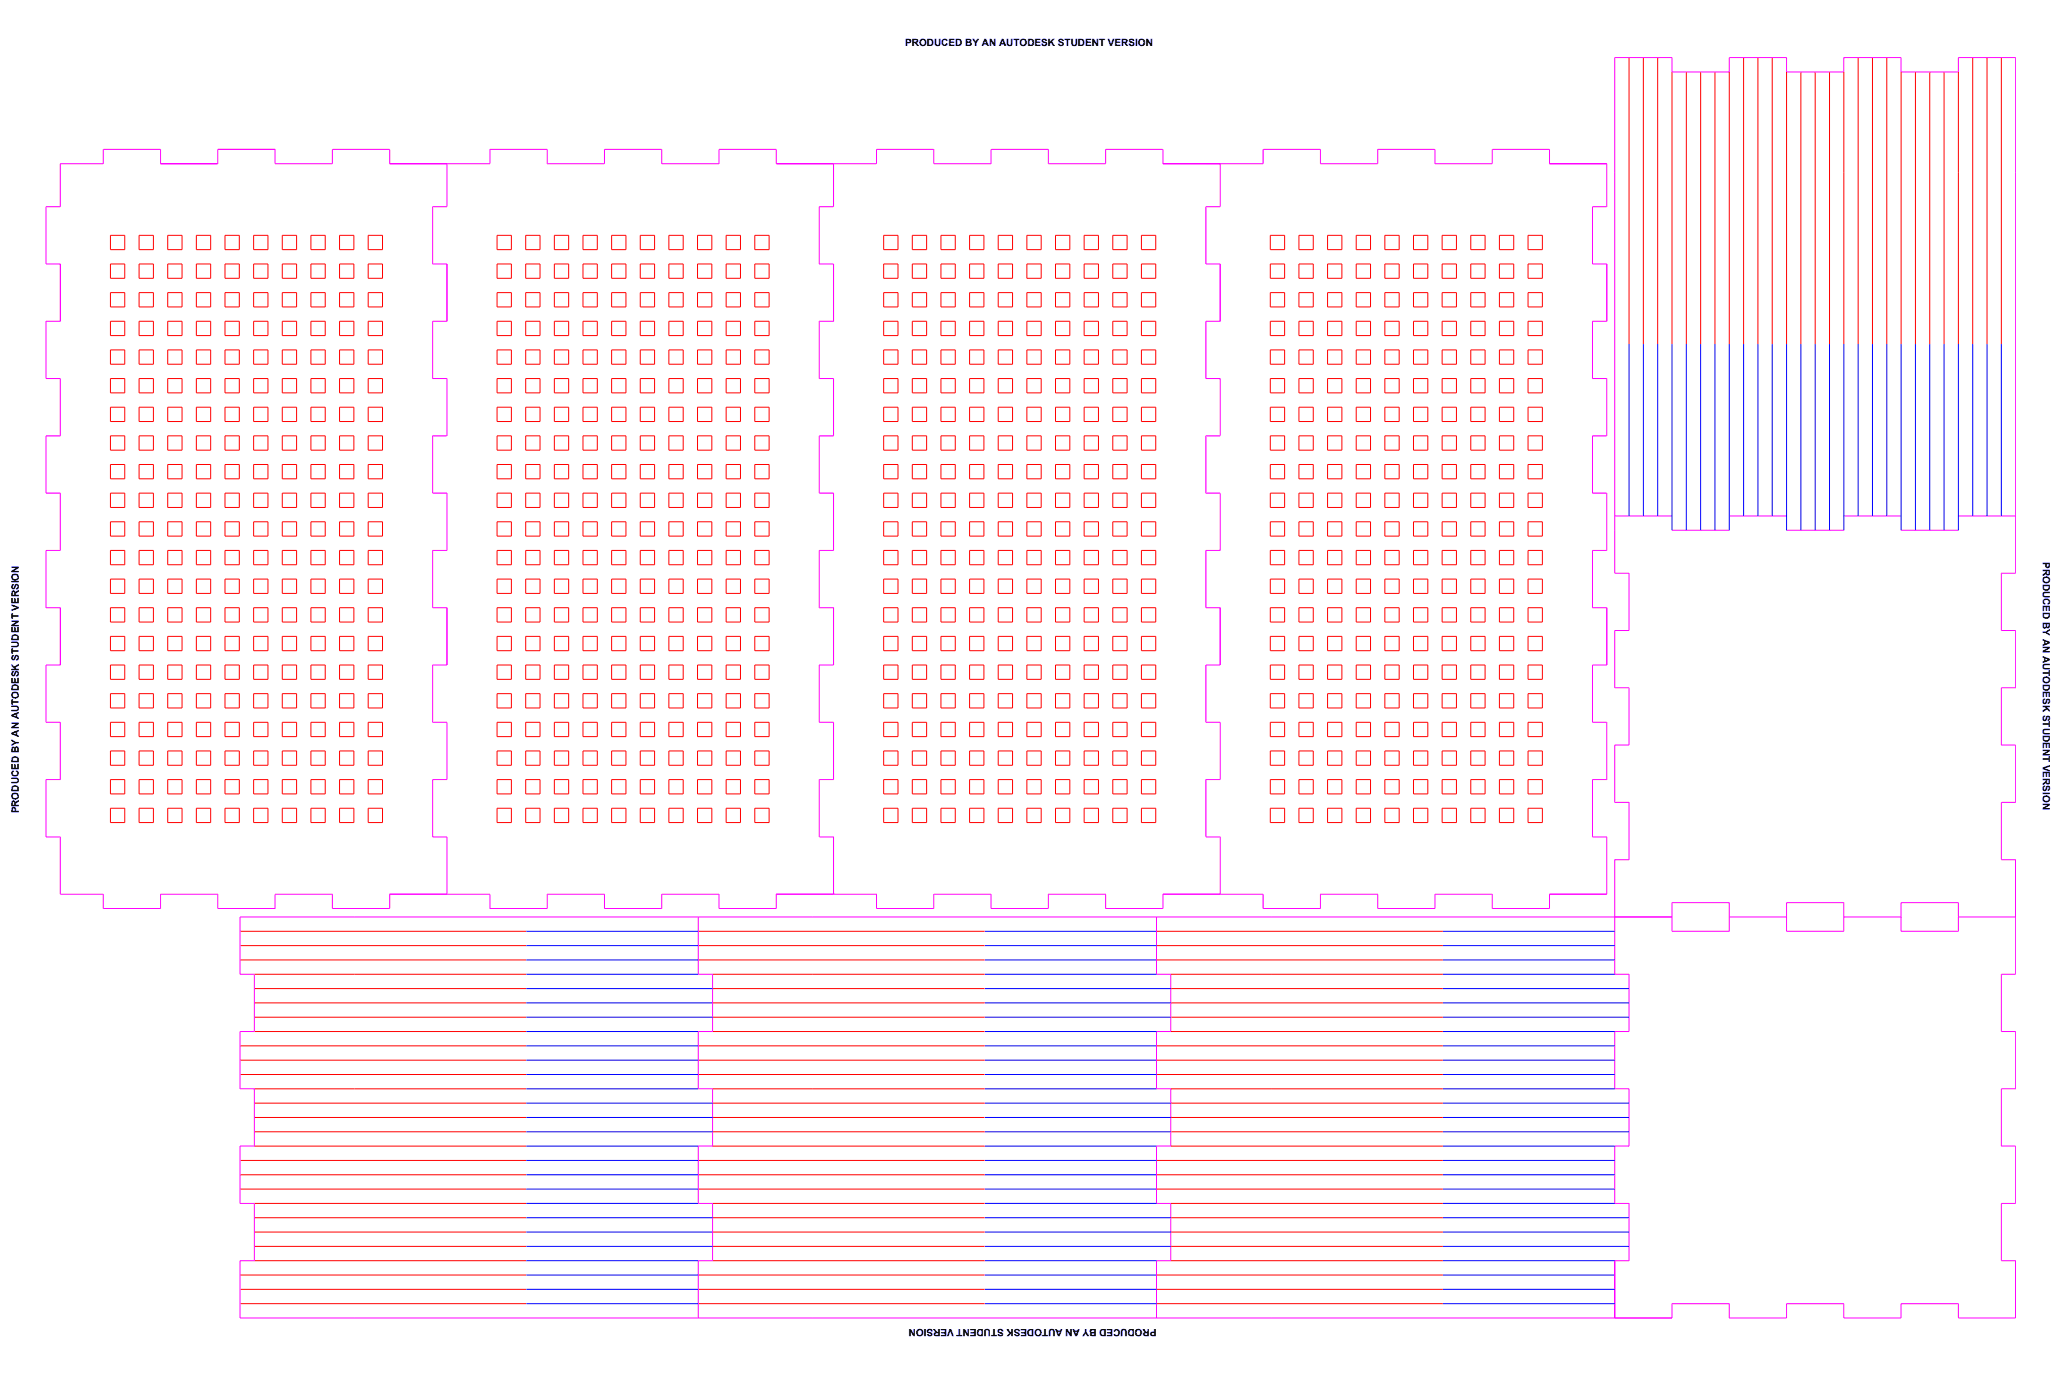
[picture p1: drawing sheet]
<svg xmlns="http://www.w3.org/2000/svg" width="914mm" height="610mm" viewBox="0 0 914 610" stroke-linecap="round" stroke-linejoin="round" font-family="sans-serif">
<defs><g id="words">
<g font-size="4.4">
<text x="401.4" y="20.6">PRODUCED BY AN AUTODESK STUDENT VERSION</text>
<text x="905.8" y="249.1" transform="rotate(90 905.8 249.1)">PRODUCED BY AN AUTODESK STUDENT VERSION</text>
<text x="8.4" y="360.6" transform="rotate(-90 8.4 360.6)">PRODUCED BY AN AUTODESK STUDENT VERSION</text>
<text x="512.9" y="589.2" transform="rotate(-180 512.9 589.2)">PRODUCED BY AN AUTODESK STUDENT VERSION</text>
</g>
</g></defs>
<!-- layer: Cut 3 -->
<g fill="none" stroke="#f0f" stroke-width=".44">
<path d="M26.8 72.6h19v-6.4h25.4v6.4h25.4v-6.4h25.4v6.4h25.4v-6.4h25.4v6.4h44.5v-6.4h25.4v6.4h25.4v-6.4h25.4v6.4h25.3v-6.4h25.4v6.4h44.5v-6.4h25.4v6.4h25.4v-6.4h25.4v6.4h25.4v-6.4h25.4v6.4h44.4v-6.4h25.4v6.4h25.4v-6.4h25.4v6.4h25.4v-6.4h25.4v6.4h25.4v19h-6.3v25.4h6.3v25.4h-6.3v25.4h6.3v25.4h-6.3v25.4h6.3v25.4h-6.3v25.4h6.3v25.4h-6.3v25.4h6.3v25.4h-6.3v25.4h6.3v25.4h-25.4v6.4h-25.4v-6.4h-25.4v6.4h-25.4v-6.4h-25.4v6.4h-25.4v-6.4h-44.4v6.4h-25.4v-6.4h-25.4v6.4h-25.4v-6.4h-25.4v6.4h-25.4v-6.4h-44.5v6.4h-25.4v-6.4h-25.3v6.4h-25.4v-6.4h-25.4v6.4h-25.4v-6.4h-44.5v6.4h-25.4v-6.4h-25.4v6.4h-25.4v-6.4h-25.4v6.4h-25.4v-6.4h-19v-25.4h-6.4v-25.4h6.4v-25.4h-6.4v-25.4h6.4v-25.4h-6.4v-25.4h6.4v-25.4h-6.4v-25.4h6.4v-25.4h-6.4v-25.4h6.4v-25.4h-6.4v-25.4h6.4zM198.2 72.6v19h-6.3v25.4h6.3v25.4h-6.3v25.4h6.3v25.4h-6.3v25.4h6.3v25.4h-6.3v25.4h6.3v25.4h-6.3v25.4h6.3v25.4h-6.3v25.4h6.3v25.4M369.6 72.6v19h-6.3v25.4h6.3v25.4h-6.3v25.4h6.3v25.4h-6.3v25.4h6.3v25.4h-6.3v25.4h6.3v25.4h-6.3v25.4h6.3v25.4h-6.3v25.4h6.3v25.4M541.1 72.6v19h-6.4v25.4h6.4v25.4h-6.4v25.4h6.4v25.4h-6.4v25.4h6.4v25.4h-6.4v25.4h6.4v25.4h-6.4v25.4h6.4v25.4h-6.4v25.4h6.4v25.4M716.1 228.7h25.4M741.5 235.1h25.4M766.9 228.7h25.4M792.3 235.1h25.4M817.7 228.7h25.4M843.1 235.1h25.4M868.5 228.7h25.4M309.7 406.5v25.4h6.3v25.4h-6.3v25.4h6.3v25.4h-6.3v25.4h6.3v25.4h-6.3v25.4"/>
<path d="M512.9 406.5v25.4h6.3v25.4h-6.3v25.4h6.3v25.4h-6.3v25.4h6.3v25.4h-6.3v25.4M741.5 406.5h-635v25.4h6.3v25.4h-6.3v25.4h6.3v25.4h-6.3v25.4h6.3v25.4h-6.3v25.4h635v-6.3h25.4v6.3h25.4v-6.3h25.4v6.3h25.4v-6.3h25.4v6.3h25.4v-25.4h-6.4v-25.4h6.4v-25.4h-6.4v-25.4h6.4v-25.4h-6.4v-25.4h6.4v-50.8h-6.4v-25.4h6.4v-25.4h-6.4v-25.4h6.4v-25.4h-6.4v-25.4h6.4v-228.6h-25.4v6.4h-25.4v-6.4h-25.4v6.4h-25.4v-6.4h-25.4v6.4h-25.4v-6.4h-25.4v228.6h6.3v25.4h-6.3v25.4h6.3v25.4h-6.3v25.4h6.3v25.4h-6.3v50.8h6.3v25.4h-6.3v25.4h6.3v25.4h-6.3v25.4h6.3v25.4h-6.3v25.4M741.5 400.2h25.4v12.7h-25.4zM766.9 406.5h25.4M792.3 400.2h25.4v12.7h-25.4zM817.7 406.5h25.4M843.1 400.2h25.4v12.7h-25.4zM868.5 406.5h25.4"/>
</g>
<!-- layer: Cut 2 -->
<g fill="none" stroke="#f00" stroke-width=".44">
<path d="M722.4 25.5v127M728.8 25.5v127M735.1 25.5v127M741.5 31.9v120.6M747.8 31.9v120.6M754.2 31.9v120.6M760.5 31.9v120.6M766.9 31.9v120.6M773.2 25.5v127M779.6 25.5v127M785.9 25.5v127M792.3 31.9v120.6"/>
<path d="M798.6 31.9v120.6M805 31.9v120.6M811.3 31.9v120.6M817.7 31.9v120.6M824 25.5v127M830.4 25.5v127M836.7 25.5v127M843.1 31.9v120.6M849.4 31.9v120.6M855.8 31.9v120.6M862.1 31.9v120.6M868.5 31.9v120.6"/>
<path d="M874.8 25.5v127M881.2 25.5v127M887.5 25.5v127M49 104.3h6.3v6.4h-6.3zM49 117h6.3v6.4h-6.3zM61.7 104.3h6.3v6.4h-6.3zM61.7 117h6.3v6.4h-6.3zM74.4 104.3h6.3v6.4h-6.3zM74.4 117h6.3v6.4h-6.3zM87.1 104.3h6.3v6.4h-6.3zM87.1 117h6.3v6.4h-6.3zM99.8 104.3h6.3v6.4h-6.3z"/>
<path d="M99.8 117h6.3v6.4h-6.3zM112.5 104.3h6.3v6.4h-6.3zM112.5 117h6.3v6.4h-6.3zM125.2 104.3h6.3v6.4h-6.3zM125.2 117h6.3v6.4h-6.3zM137.9 104.3h6.3v6.4h-6.3zM137.9 117h6.3v6.4h-6.3zM150.6 104.3h6.3v6.4h-6.3zM150.6 117h6.3v6.4h-6.3zM163.3 104.3h6.3v6.4h-6.3zM163.3 117h6.3v6.4h-6.3zM220.4 104.3h6.4v6.4h-6.4z"/>
<path d="M220.4 117h6.4v6.4h-6.4zM233.1 104.3h6.4v6.4h-6.4zM233.1 117h6.4v6.4h-6.4zM245.8 104.3h6.4v6.4h-6.4zM245.8 117h6.4v6.4h-6.4zM258.5 104.3h6.4v6.4h-6.4zM258.5 117h6.4v6.4h-6.4zM271.2 104.3h6.4v6.4h-6.4zM271.2 117h6.4v6.4h-6.4zM283.9 104.3h6.4v6.4h-6.4zM283.9 117h6.4v6.4h-6.4zM296.6 104.3h6.4v6.4h-6.4z"/>
<path d="M296.6 117h6.4v6.4h-6.4zM309.3 104.3h6.4v6.4h-6.4zM309.3 117h6.4v6.4h-6.4zM322 104.3h6.4v6.4h-6.4zM322 117h6.4v6.4h-6.4zM334.7 104.3h6.4v6.4h-6.4zM334.7 117h6.4v6.4h-6.4zM391.9 104.3h6.3v6.4h-6.3zM391.9 117h6.3v6.4h-6.3zM404.6 104.3h6.3v6.4h-6.3zM404.6 117h6.3v6.4h-6.3zM417.3 104.3h6.3v6.4h-6.3z"/>
<path d="M417.3 117h6.3v6.4h-6.3zM430 104.3h6.3v6.4h-6.3zM430 117h6.3v6.4h-6.3zM442.7 104.3h6.3v6.4h-6.3zM442.7 117h6.3v6.4h-6.3zM455.4 104.3h6.3v6.4h-6.3zM455.4 117h6.3v6.4h-6.3zM468.1 104.3h6.3v6.4h-6.3zM468.1 117h6.3v6.4h-6.3zM480.8 104.3h6.3v6.4h-6.3zM480.8 117h6.3v6.4h-6.3zM493.5 104.3h6.3v6.4h-6.3z"/>
<path d="M493.5 117h6.3v6.4h-6.3zM506.2 104.3h6.3v6.4h-6.3zM506.2 117h6.3v6.4h-6.3zM563.3 104.3h6.4v6.4h-6.4zM563.3 117h6.4v6.4h-6.4zM576 104.3h6.4v6.4h-6.4zM576 117h6.4v6.4h-6.4zM588.7 104.3h6.4v6.4h-6.4zM588.7 117h6.4v6.4h-6.4zM601.4 104.3h6.4v6.4h-6.4zM601.4 117h6.4v6.4h-6.4zM614.1 104.3h6.4v6.4h-6.4z"/>
<path d="M614.1 117h6.4v6.4h-6.4zM626.8 104.3h6.4v6.4h-6.4zM626.8 117h6.4v6.4h-6.4zM639.5 104.3h6.4v6.4h-6.4zM639.5 117h6.4v6.4h-6.4zM652.2 104.3h6.4v6.4h-6.4zM652.2 117h6.4v6.4h-6.4zM664.9 104.3h6.4v6.4h-6.4zM664.9 117h6.4v6.4h-6.4zM677.6 104.3h6.4v6.4h-6.4zM677.6 117h6.4v6.4h-6.4zM49 129.7h6.3v6.4h-6.3z"/>
<path d="M61.7 129.7h6.3v6.4h-6.3zM74.4 129.7h6.3v6.4h-6.3zM87.1 129.7h6.3v6.4h-6.3zM99.8 129.7h6.3v6.4h-6.3zM112.5 129.7h6.3v6.4h-6.3zM125.2 129.7h6.3v6.4h-6.3zM137.9 129.7h6.3v6.4h-6.3zM150.6 129.7h6.3v6.4h-6.3zM163.3 129.7h6.3v6.4h-6.3zM220.4 129.7h6.4v6.4h-6.4zM233.1 129.7h6.4v6.4h-6.4zM245.8 129.7h6.4v6.4h-6.4z"/>
<path d="M258.5 129.7h6.4v6.4h-6.4zM271.2 129.7h6.4v6.4h-6.4zM283.9 129.7h6.4v6.4h-6.4zM296.6 129.7h6.4v6.4h-6.4zM309.3 129.7h6.4v6.4h-6.4zM322 129.7h6.4v6.4h-6.4zM334.7 129.7h6.4v6.4h-6.4zM391.9 129.7h6.3v6.4h-6.3zM404.6 129.7h6.3v6.4h-6.3zM417.3 129.7h6.3v6.4h-6.3zM430 129.7h6.3v6.4h-6.3zM442.7 129.7h6.3v6.4h-6.3z"/>
<path d="M455.4 129.7h6.3v6.4h-6.3zM468.1 129.7h6.3v6.4h-6.3zM480.8 129.7h6.3v6.4h-6.3zM493.5 129.7h6.3v6.4h-6.3zM506.2 129.7h6.3v6.4h-6.3zM563.3 129.7h6.4v6.4h-6.4zM576 129.7h6.4v6.4h-6.4zM588.7 129.7h6.4v6.4h-6.4zM601.4 129.7h6.4v6.4h-6.4zM614.1 129.7h6.4v6.4h-6.4zM626.8 129.7h6.4v6.4h-6.4zM639.5 129.7h6.4v6.4h-6.4z"/>
<path d="M652.2 129.7h6.4v6.4h-6.4zM664.9 129.7h6.4v6.4h-6.4zM677.6 129.7h6.4v6.4h-6.4zM49 142.4h6.3v6.4h-6.3zM49 155.1h6.3v6.4h-6.3zM61.7 142.4h6.3v6.4h-6.3zM61.7 155.1h6.3v6.4h-6.3zM74.4 142.4h6.3v6.4h-6.3zM74.4 155.1h6.3v6.4h-6.3zM87.1 142.4h6.3v6.4h-6.3zM87.1 155.1h6.3v6.4h-6.3zM99.8 142.4h6.3v6.4h-6.3z"/>
<path d="M99.8 155.1h6.3v6.4h-6.3zM112.5 142.4h6.3v6.4h-6.3zM112.5 155.1h6.3v6.4h-6.3zM125.2 142.4h6.3v6.4h-6.3zM125.2 155.1h6.3v6.4h-6.3zM137.9 142.4h6.3v6.4h-6.3zM137.9 155.1h6.3v6.4h-6.3zM150.6 142.4h6.3v6.4h-6.3zM150.6 155.1h6.3v6.4h-6.3zM163.3 142.4h6.3v6.4h-6.3zM163.3 155.1h6.3v6.4h-6.3zM220.4 142.4h6.4v6.4h-6.4z"/>
<path d="M220.4 155.1h6.4v6.4h-6.4zM233.1 142.4h6.4v6.4h-6.4zM233.1 155.1h6.4v6.4h-6.4zM245.8 142.4h6.4v6.4h-6.4zM245.8 155.1h6.4v6.4h-6.4zM258.5 142.4h6.4v6.4h-6.4zM258.5 155.1h6.4v6.4h-6.4zM271.2 142.4h6.4v6.4h-6.4zM271.2 155.1h6.4v6.4h-6.4zM283.9 142.4h6.4v6.4h-6.4zM283.9 155.1h6.4v6.4h-6.4zM296.6 142.4h6.4v6.4h-6.4z"/>
<path d="M296.6 155.1h6.4v6.4h-6.4zM309.3 142.4h6.4v6.4h-6.4zM309.3 155.1h6.4v6.4h-6.4zM322 142.4h6.4v6.4h-6.4zM322 155.1h6.4v6.4h-6.4zM334.7 142.4h6.4v6.4h-6.4zM334.7 155.1h6.4v6.4h-6.4zM391.9 142.4h6.3v6.4h-6.3zM391.9 155.1h6.3v6.4h-6.3zM404.6 142.4h6.3v6.4h-6.3zM404.6 155.1h6.3v6.4h-6.3zM417.3 142.4h6.3v6.4h-6.3z"/>
<path d="M417.3 155.1h6.3v6.4h-6.3zM430 142.4h6.3v6.4h-6.3zM430 155.1h6.3v6.4h-6.3zM442.7 142.4h6.3v6.4h-6.3zM442.7 155.1h6.3v6.4h-6.3zM455.4 142.4h6.3v6.4h-6.3zM455.4 155.1h6.3v6.4h-6.3zM468.1 142.4h6.3v6.4h-6.3zM468.1 155.1h6.3v6.4h-6.3zM480.8 142.4h6.3v6.4h-6.3zM480.8 155.1h6.3v6.4h-6.3zM493.5 142.4h6.3v6.4h-6.3z"/>
<path d="M493.5 155.1h6.3v6.4h-6.3zM506.2 142.4h6.3v6.4h-6.3zM506.2 155.1h6.3v6.4h-6.3zM563.3 142.4h6.4v6.4h-6.4zM563.3 155.1h6.4v6.4h-6.4zM576 142.4h6.4v6.4h-6.4zM576 155.1h6.4v6.4h-6.4zM588.7 142.4h6.4v6.4h-6.4zM588.7 155.1h6.4v6.4h-6.4zM601.4 142.4h6.4v6.4h-6.4zM601.4 155.1h6.4v6.4h-6.4zM614.1 142.4h6.4v6.4h-6.4z"/>
<path d="M614.1 155.1h6.4v6.4h-6.4zM626.8 142.4h6.4v6.4h-6.4zM626.8 155.1h6.4v6.4h-6.4zM639.5 142.4h6.4v6.4h-6.4zM639.5 155.1h6.4v6.4h-6.4zM652.2 142.4h6.4v6.4h-6.4zM652.2 155.1h6.4v6.4h-6.4zM664.9 142.4h6.4v6.4h-6.4zM664.9 155.1h6.4v6.4h-6.4zM677.6 142.4h6.4v6.4h-6.4zM677.6 155.1h6.4v6.4h-6.4zM49 167.8h6.3v6.4h-6.3z"/>
<path d="M61.7 167.8h6.3v6.4h-6.3zM74.4 167.8h6.3v6.4h-6.3zM87.1 167.8h6.3v6.4h-6.3zM99.8 167.8h6.3v6.4h-6.3zM112.5 167.8h6.3v6.4h-6.3zM125.2 167.8h6.3v6.4h-6.3zM137.9 167.8h6.3v6.4h-6.3zM150.6 167.8h6.3v6.4h-6.3zM163.3 167.8h6.3v6.4h-6.3zM220.4 167.8h6.4v6.4h-6.4zM233.1 167.8h6.4v6.4h-6.4zM245.8 167.8h6.4v6.4h-6.4z"/>
<path d="M258.5 167.8h6.4v6.4h-6.4zM271.2 167.8h6.4v6.4h-6.4zM283.9 167.8h6.4v6.4h-6.4zM296.6 167.8h6.4v6.4h-6.4zM309.3 167.8h6.4v6.4h-6.4zM322 167.8h6.4v6.4h-6.4zM334.7 167.8h6.4v6.4h-6.4zM391.9 167.8h6.3v6.4h-6.3zM404.6 167.8h6.3v6.4h-6.3zM417.3 167.8h6.3v6.4h-6.3zM430 167.8h6.3v6.4h-6.3zM442.7 167.8h6.3v6.4h-6.3z"/>
<path d="M455.4 167.8h6.3v6.4h-6.3zM468.1 167.8h6.3v6.4h-6.3zM480.8 167.8h6.3v6.4h-6.3zM493.5 167.8h6.3v6.4h-6.3zM506.2 167.8h6.3v6.4h-6.3zM563.3 167.8h6.4v6.4h-6.4zM576 167.8h6.4v6.4h-6.4zM588.7 167.8h6.4v6.4h-6.4zM601.4 167.8h6.4v6.4h-6.4zM614.1 167.8h6.4v6.4h-6.4zM626.8 167.8h6.4v6.4h-6.4zM639.5 167.8h6.4v6.4h-6.4z"/>
<path d="M652.2 167.8h6.4v6.4h-6.4zM664.9 167.8h6.4v6.4h-6.4zM677.6 167.8h6.4v6.4h-6.4zM49 180.5h6.3v6.4h-6.3zM49 193.2h6.3v6.4h-6.3zM61.7 180.5h6.3v6.4h-6.3zM61.7 193.2h6.3v6.4h-6.3zM74.4 180.5h6.3v6.4h-6.3zM74.4 193.2h6.3v6.4h-6.3zM87.1 180.5h6.3v6.4h-6.3zM87.1 193.2h6.3v6.4h-6.3zM99.8 180.5h6.3v6.4h-6.3z"/>
<path d="M99.8 193.2h6.3v6.4h-6.3zM112.5 180.5h6.3v6.4h-6.3zM112.5 193.2h6.3v6.4h-6.3zM125.2 180.5h6.3v6.4h-6.3zM125.2 193.2h6.3v6.4h-6.3zM137.9 180.5h6.3v6.4h-6.3zM137.9 193.2h6.3v6.4h-6.3zM150.6 180.5h6.3v6.4h-6.3zM150.6 193.2h6.3v6.4h-6.3zM163.3 180.5h6.3v6.4h-6.3zM163.3 193.2h6.3v6.4h-6.3zM220.4 180.5h6.4v6.4h-6.4z"/>
<path d="M220.4 193.2h6.4v6.4h-6.4zM233.1 180.5h6.4v6.4h-6.4zM233.1 193.2h6.4v6.4h-6.4zM245.8 180.5h6.4v6.4h-6.4zM245.8 193.2h6.4v6.4h-6.4zM258.5 180.5h6.4v6.4h-6.4zM258.5 193.2h6.4v6.4h-6.4zM271.2 180.5h6.4v6.4h-6.4zM271.2 193.2h6.4v6.4h-6.4zM283.9 180.5h6.4v6.4h-6.4zM283.9 193.2h6.4v6.4h-6.4zM296.6 180.5h6.4v6.4h-6.4z"/>
<path d="M296.6 193.2h6.4v6.4h-6.4zM309.3 180.5h6.4v6.4h-6.4zM309.3 193.2h6.4v6.4h-6.4zM322 180.5h6.4v6.4h-6.4zM322 193.2h6.4v6.4h-6.4zM334.7 180.5h6.4v6.4h-6.4zM334.7 193.2h6.4v6.4h-6.4zM391.9 180.5h6.3v6.4h-6.3zM391.9 193.2h6.3v6.4h-6.3zM404.6 180.5h6.3v6.4h-6.3zM404.6 193.2h6.3v6.4h-6.3zM417.3 180.5h6.3v6.4h-6.3z"/>
<path d="M417.3 193.2h6.3v6.4h-6.3zM430 180.5h6.3v6.4h-6.3zM430 193.2h6.3v6.4h-6.3zM442.7 180.5h6.3v6.4h-6.3zM442.7 193.2h6.3v6.4h-6.3zM455.4 180.5h6.3v6.4h-6.3zM455.4 193.2h6.3v6.4h-6.3zM468.1 180.5h6.3v6.4h-6.3zM468.1 193.2h6.3v6.4h-6.3zM480.8 180.5h6.3v6.4h-6.3zM480.8 193.2h6.3v6.4h-6.3zM493.5 180.5h6.3v6.4h-6.3z"/>
<path d="M493.5 193.2h6.3v6.4h-6.3zM506.2 180.5h6.3v6.4h-6.3zM506.2 193.2h6.3v6.4h-6.3zM563.3 180.5h6.4v6.4h-6.4zM563.3 193.2h6.4v6.4h-6.4zM576 180.5h6.4v6.4h-6.4zM576 193.2h6.4v6.4h-6.4zM588.7 180.5h6.4v6.4h-6.4zM588.7 193.2h6.4v6.4h-6.4zM601.4 180.5h6.4v6.4h-6.4zM601.4 193.2h6.4v6.4h-6.4zM614.1 180.5h6.4v6.4h-6.4z"/>
<path d="M614.1 193.2h6.4v6.4h-6.4zM626.8 180.5h6.4v6.4h-6.4zM626.8 193.2h6.4v6.4h-6.4zM639.5 180.5h6.4v6.4h-6.4zM639.5 193.2h6.4v6.4h-6.4zM652.2 180.5h6.4v6.4h-6.4zM652.2 193.2h6.4v6.4h-6.4zM664.9 180.5h6.4v6.4h-6.4zM664.9 193.2h6.4v6.4h-6.4zM677.6 180.5h6.4v6.4h-6.4zM677.6 193.2h6.4v6.4h-6.4zM49 205.9h6.3v6.4h-6.3z"/>
<path d="M49 218.6h6.3v6.4h-6.3zM61.7 205.9h6.3v6.4h-6.3zM61.7 218.6h6.3v6.4h-6.3zM74.4 205.9h6.3v6.4h-6.3zM74.4 218.6h6.3v6.4h-6.3zM87.1 205.9h6.3v6.4h-6.3zM87.1 218.6h6.3v6.4h-6.3zM99.8 205.9h6.3v6.4h-6.3zM99.8 218.6h6.3v6.4h-6.3zM112.5 205.9h6.3v6.4h-6.3zM112.5 218.6h6.3v6.4h-6.3zM125.2 205.9h6.3v6.4h-6.3z"/>
<path d="M125.2 218.6h6.3v6.4h-6.3zM137.9 205.9h6.3v6.4h-6.3zM137.9 218.6h6.3v6.4h-6.3zM150.6 205.9h6.3v6.4h-6.3zM150.6 218.6h6.3v6.4h-6.3zM163.3 205.9h6.3v6.4h-6.3zM163.3 218.6h6.3v6.4h-6.3zM220.4 205.9h6.4v6.4h-6.4zM220.4 218.6h6.4v6.4h-6.4zM233.1 205.9h6.4v6.4h-6.4zM233.1 218.6h6.4v6.4h-6.4zM245.8 205.9h6.4v6.4h-6.4z"/>
<path d="M245.8 218.6h6.4v6.4h-6.4zM258.5 205.9h6.4v6.4h-6.4zM258.5 218.6h6.4v6.4h-6.4zM271.2 205.9h6.4v6.4h-6.4zM271.2 218.6h6.4v6.4h-6.4zM283.9 205.9h6.4v6.4h-6.4zM283.9 218.6h6.4v6.4h-6.4zM296.6 205.9h6.4v6.4h-6.4zM296.6 218.6h6.4v6.4h-6.4zM309.3 205.9h6.4v6.4h-6.4zM309.3 218.6h6.4v6.4h-6.4zM322 205.9h6.4v6.4h-6.4z"/>
<path d="M322 218.6h6.4v6.4h-6.4zM334.7 205.9h6.4v6.4h-6.4zM334.7 218.6h6.4v6.4h-6.4zM391.9 205.9h6.3v6.4h-6.3zM391.9 218.6h6.3v6.4h-6.3zM404.6 205.9h6.3v6.4h-6.3zM404.6 218.6h6.3v6.4h-6.3zM417.3 205.9h6.3v6.4h-6.3zM417.3 218.6h6.3v6.4h-6.3zM430 205.9h6.3v6.4h-6.3zM430 218.6h6.3v6.4h-6.3zM442.7 205.9h6.3v6.4h-6.3z"/>
<path d="M442.7 218.6h6.3v6.4h-6.3zM455.4 205.9h6.3v6.4h-6.3zM455.4 218.6h6.3v6.4h-6.3zM468.1 205.9h6.3v6.4h-6.3zM468.1 218.6h6.3v6.4h-6.3zM480.8 205.9h6.3v6.4h-6.3zM480.8 218.6h6.3v6.4h-6.3zM493.5 205.9h6.3v6.4h-6.3zM493.5 218.6h6.3v6.4h-6.3zM506.2 205.9h6.3v6.4h-6.3zM506.2 218.6h6.3v6.4h-6.3zM563.3 205.9h6.4v6.4h-6.4z"/>
<path d="M563.3 218.6h6.4v6.4h-6.4zM576 205.9h6.4v6.4h-6.4zM576 218.6h6.4v6.4h-6.4zM588.7 205.9h6.4v6.4h-6.4zM588.7 218.6h6.4v6.4h-6.4zM601.4 205.9h6.4v6.4h-6.4zM601.4 218.6h6.4v6.4h-6.4zM614.1 205.9h6.4v6.4h-6.4zM614.1 218.6h6.4v6.4h-6.4zM626.8 205.9h6.4v6.4h-6.4zM626.8 218.6h6.4v6.4h-6.4zM639.5 205.9h6.4v6.4h-6.4z"/>
<path d="M639.5 218.6h6.4v6.4h-6.4zM652.2 205.9h6.4v6.4h-6.4zM652.2 218.6h6.4v6.4h-6.4zM664.9 205.9h6.4v6.4h-6.4zM664.9 218.6h6.4v6.4h-6.4zM677.6 205.9h6.4v6.4h-6.4zM677.6 218.6h6.4v6.4h-6.4zM49 231.3h6.3v6.4h-6.3zM61.7 231.3h6.3v6.4h-6.3zM74.4 231.3h6.3v6.4h-6.3zM87.1 231.3h6.3v6.4h-6.3zM99.8 231.3h6.3v6.4h-6.3z"/>
<path d="M112.5 231.3h6.3v6.4h-6.3zM125.2 231.3h6.3v6.4h-6.3zM137.9 231.3h6.3v6.4h-6.3zM150.6 231.3h6.3v6.4h-6.3zM163.3 231.3h6.3v6.4h-6.3zM220.4 231.3h6.4v6.4h-6.4zM233.1 231.3h6.4v6.4h-6.4zM245.8 231.3h6.4v6.4h-6.4zM258.5 231.3h6.4v6.4h-6.4zM271.2 231.3h6.4v6.4h-6.4zM283.9 231.3h6.4v6.4h-6.4zM296.6 231.3h6.4v6.4h-6.4z"/>
<path d="M309.3 231.3h6.4v6.4h-6.4zM322 231.3h6.4v6.4h-6.4zM334.7 231.3h6.4v6.4h-6.4zM391.9 231.3h6.3v6.4h-6.3zM404.6 231.3h6.3v6.4h-6.3zM417.3 231.3h6.3v6.4h-6.3zM430 231.3h6.3v6.4h-6.3zM442.7 231.3h6.3v6.4h-6.3zM455.4 231.3h6.3v6.4h-6.3zM468.1 231.3h6.3v6.4h-6.3zM480.8 231.3h6.3v6.4h-6.3zM493.5 231.3h6.3v6.4h-6.3z"/>
<path d="M506.2 231.3h6.3v6.4h-6.3zM563.3 231.3h6.4v6.4h-6.4zM576 231.3h6.4v6.4h-6.4zM588.7 231.3h6.4v6.4h-6.4zM601.4 231.3h6.4v6.4h-6.4zM614.1 231.3h6.4v6.4h-6.4zM626.8 231.3h6.4v6.4h-6.4zM639.5 231.3h6.4v6.4h-6.4zM652.2 231.3h6.4v6.4h-6.4zM664.9 231.3h6.4v6.4h-6.4zM677.6 231.3h6.4v6.4h-6.4zM49 244h6.3v6.4h-6.3z"/>
<path d="M49 256.7h6.3v6.4h-6.3zM61.7 244h6.3v6.4h-6.3zM61.7 256.7h6.3v6.4h-6.3zM74.4 244h6.3v6.4h-6.3zM74.4 256.7h6.3v6.4h-6.3zM87.1 244h6.3v6.4h-6.3zM87.1 256.7h6.3v6.4h-6.3zM99.8 244h6.3v6.4h-6.3zM99.8 256.7h6.3v6.4h-6.3zM112.5 244h6.3v6.4h-6.3zM112.5 256.7h6.3v6.4h-6.3zM125.2 244h6.3v6.4h-6.3z"/>
<path d="M125.2 256.7h6.3v6.4h-6.3zM137.9 244h6.3v6.4h-6.3zM137.9 256.7h6.3v6.4h-6.3zM150.6 244h6.3v6.4h-6.3zM150.6 256.7h6.3v6.4h-6.3zM163.3 244h6.3v6.4h-6.3zM163.3 256.7h6.3v6.4h-6.3zM220.4 244h6.4v6.4h-6.4zM220.4 256.7h6.4v6.4h-6.4zM233.1 244h6.4v6.4h-6.4zM233.1 256.7h6.4v6.4h-6.4zM245.8 244h6.4v6.4h-6.4z"/>
<path d="M245.8 256.7h6.4v6.4h-6.4zM258.5 244h6.4v6.4h-6.4zM258.5 256.7h6.4v6.4h-6.4zM271.2 244h6.4v6.4h-6.4zM271.2 256.7h6.4v6.4h-6.4zM283.9 244h6.4v6.4h-6.4zM283.9 256.7h6.4v6.4h-6.4zM296.6 244h6.4v6.4h-6.4zM296.6 256.7h6.4v6.4h-6.4zM309.3 244h6.4v6.4h-6.4zM309.3 256.7h6.4v6.4h-6.4zM322 244h6.4v6.4h-6.4z"/>
<path d="M322 256.7h6.4v6.4h-6.4zM334.7 244h6.4v6.4h-6.4zM334.7 256.7h6.4v6.4h-6.4zM391.9 244h6.3v6.4h-6.3zM391.9 256.7h6.3v6.4h-6.3zM404.6 244h6.3v6.4h-6.3zM404.6 256.7h6.3v6.4h-6.3zM417.3 244h6.3v6.4h-6.3zM417.3 256.7h6.3v6.4h-6.3zM430 244h6.3v6.4h-6.3zM430 256.7h6.3v6.4h-6.3zM442.7 244h6.3v6.4h-6.3z"/>
<path d="M442.7 256.7h6.3v6.4h-6.3zM455.4 244h6.3v6.4h-6.3zM455.4 256.7h6.3v6.4h-6.3zM468.1 244h6.3v6.4h-6.3zM468.1 256.7h6.3v6.4h-6.3zM480.8 244h6.3v6.4h-6.3zM480.8 256.7h6.3v6.4h-6.3zM493.5 244h6.3v6.4h-6.3zM493.5 256.7h6.3v6.4h-6.3zM506.2 244h6.3v6.4h-6.3zM506.2 256.7h6.3v6.4h-6.3zM563.3 244h6.4v6.4h-6.4z"/>
<path d="M563.3 256.7h6.4v6.4h-6.4zM576 244h6.4v6.4h-6.4zM576 256.7h6.4v6.4h-6.4zM588.7 244h6.4v6.4h-6.4zM588.7 256.7h6.4v6.4h-6.4zM601.4 244h6.4v6.4h-6.4zM601.4 256.7h6.4v6.4h-6.4zM614.1 244h6.4v6.4h-6.4zM614.1 256.7h6.4v6.4h-6.4zM626.8 244h6.4v6.4h-6.4zM626.8 256.7h6.4v6.4h-6.4zM639.5 244h6.4v6.4h-6.4z"/>
<path d="M639.5 256.7h6.4v6.4h-6.4zM652.2 244h6.4v6.4h-6.4zM652.2 256.7h6.4v6.4h-6.4zM664.9 244h6.4v6.4h-6.4zM664.9 256.7h6.4v6.4h-6.4zM677.6 244h6.4v6.4h-6.4zM677.6 256.7h6.4v6.4h-6.4zM49 269.4h6.3v6.4h-6.3zM61.7 269.4h6.3v6.4h-6.3zM74.4 269.4h6.3v6.4h-6.3zM87.1 269.4h6.3v6.4h-6.3zM99.8 269.4h6.3v6.4h-6.3z"/>
<path d="M112.5 269.4h6.3v6.4h-6.3zM125.2 269.4h6.3v6.4h-6.3zM137.9 269.4h6.3v6.4h-6.3zM150.6 269.4h6.3v6.4h-6.3zM163.3 269.4h6.3v6.4h-6.3zM220.4 269.4h6.4v6.4h-6.4zM233.1 269.4h6.4v6.4h-6.4zM245.8 269.4h6.4v6.4h-6.4zM258.5 269.4h6.4v6.4h-6.4zM271.2 269.4h6.4v6.4h-6.4zM283.9 269.4h6.4v6.4h-6.4zM296.6 269.4h6.4v6.4h-6.4z"/>
<path d="M309.3 269.4h6.4v6.4h-6.4zM322 269.4h6.4v6.4h-6.4zM334.7 269.4h6.4v6.4h-6.4zM391.9 269.4h6.3v6.4h-6.3zM404.6 269.4h6.3v6.4h-6.3zM417.3 269.4h6.3v6.4h-6.3zM430 269.4h6.3v6.4h-6.3zM442.7 269.4h6.3v6.4h-6.3zM455.4 269.4h6.3v6.4h-6.3zM468.1 269.4h6.3v6.4h-6.3zM480.8 269.4h6.3v6.4h-6.3zM493.5 269.4h6.3v6.4h-6.3z"/>
<path d="M506.2 269.4h6.3v6.4h-6.3zM563.3 269.4h6.4v6.4h-6.4zM576 269.4h6.4v6.4h-6.4zM588.7 269.4h6.4v6.4h-6.4zM601.4 269.4h6.4v6.4h-6.4zM614.1 269.4h6.4v6.4h-6.4zM626.8 269.4h6.4v6.4h-6.4zM639.5 269.4h6.4v6.4h-6.4zM652.2 269.4h6.4v6.4h-6.4zM664.9 269.4h6.4v6.4h-6.4zM677.6 269.4h6.4v6.4h-6.4zM49 282.1h6.3v6.4h-6.3z"/>
<path d="M49 294.8h6.3v6.4h-6.3zM61.7 282.1h6.3v6.4h-6.3zM61.7 294.8h6.3v6.4h-6.3zM74.4 282.1h6.3v6.4h-6.3zM74.4 294.8h6.3v6.4h-6.3zM87.1 282.1h6.3v6.4h-6.3zM87.1 294.8h6.3v6.4h-6.3zM99.8 282.1h6.3v6.4h-6.3zM99.8 294.8h6.3v6.4h-6.3zM112.5 282.1h6.3v6.4h-6.3zM112.5 294.8h6.3v6.4h-6.3zM125.2 282.1h6.3v6.4h-6.3z"/>
<path d="M125.2 294.8h6.3v6.4h-6.3zM137.9 282.1h6.3v6.4h-6.3zM137.9 294.8h6.3v6.4h-6.3zM150.6 282.1h6.3v6.4h-6.3zM150.6 294.8h6.3v6.4h-6.3zM163.3 282.1h6.3v6.4h-6.3zM163.3 294.8h6.3v6.4h-6.3zM220.4 282.1h6.4v6.4h-6.4zM220.4 294.8h6.4v6.4h-6.4zM233.1 282.1h6.4v6.4h-6.4zM233.1 294.8h6.4v6.4h-6.4zM245.8 282.1h6.4v6.4h-6.4z"/>
<path d="M245.8 294.8h6.4v6.4h-6.4zM258.5 282.1h6.4v6.4h-6.4zM258.5 294.8h6.4v6.4h-6.4zM271.2 282.1h6.4v6.4h-6.4zM271.2 294.8h6.4v6.4h-6.4zM283.9 282.1h6.4v6.4h-6.4zM283.9 294.8h6.4v6.4h-6.4zM296.6 282.1h6.4v6.4h-6.4zM296.6 294.8h6.4v6.4h-6.4zM309.3 282.1h6.4v6.4h-6.4zM309.3 294.8h6.4v6.4h-6.4zM322 282.1h6.4v6.4h-6.4z"/>
<path d="M322 294.8h6.4v6.4h-6.4zM334.7 282.1h6.4v6.4h-6.4zM334.7 294.8h6.4v6.4h-6.4zM391.9 282.1h6.3v6.4h-6.3zM391.9 294.8h6.3v6.4h-6.3zM404.6 282.1h6.3v6.4h-6.3zM404.6 294.8h6.3v6.4h-6.3zM417.3 282.1h6.3v6.4h-6.3zM417.3 294.8h6.3v6.4h-6.3zM430 282.1h6.3v6.4h-6.3zM430 294.8h6.3v6.4h-6.3zM442.7 282.1h6.3v6.4h-6.3z"/>
<path d="M442.7 294.8h6.3v6.4h-6.3zM455.4 282.1h6.3v6.4h-6.3zM455.4 294.8h6.3v6.4h-6.3zM468.1 282.1h6.3v6.4h-6.3zM468.1 294.8h6.3v6.4h-6.3zM480.8 282.1h6.3v6.4h-6.3zM480.8 294.8h6.3v6.4h-6.3zM493.5 282.1h6.3v6.4h-6.3zM493.5 294.8h6.3v6.4h-6.3zM506.2 282.1h6.3v6.4h-6.3zM506.2 294.8h6.3v6.4h-6.3zM563.3 282.1h6.4v6.4h-6.4z"/>
<path d="M563.3 294.8h6.4v6.4h-6.4zM576 282.1h6.4v6.4h-6.4zM576 294.8h6.4v6.4h-6.4zM588.7 282.1h6.4v6.4h-6.4zM588.7 294.8h6.4v6.4h-6.4zM601.4 282.1h6.4v6.4h-6.4zM601.4 294.8h6.4v6.4h-6.4zM614.1 282.1h6.4v6.4h-6.4zM614.1 294.8h6.4v6.4h-6.4zM626.8 282.1h6.4v6.4h-6.4zM626.8 294.8h6.4v6.4h-6.4zM639.5 282.1h6.4v6.4h-6.4z"/>
<path d="M639.5 294.8h6.4v6.4h-6.4zM652.2 282.1h6.4v6.4h-6.4zM652.2 294.8h6.4v6.4h-6.4zM664.9 282.1h6.4v6.4h-6.4zM664.9 294.8h6.4v6.4h-6.4zM677.6 282.1h6.4v6.4h-6.4zM677.6 294.8h6.4v6.4h-6.4zM49 307.5h6.3v6.4h-6.3zM61.7 307.5h6.3v6.4h-6.3zM74.4 307.5h6.3v6.4h-6.3zM87.1 307.5h6.3v6.4h-6.3zM99.8 307.5h6.3v6.4h-6.3z"/>
<path d="M112.5 307.5h6.3v6.4h-6.3zM125.2 307.5h6.3v6.4h-6.3zM137.9 307.5h6.3v6.4h-6.3zM150.6 307.5h6.3v6.4h-6.3zM163.3 307.5h6.3v6.4h-6.3zM220.4 307.5h6.4v6.4h-6.4zM233.1 307.5h6.4v6.4h-6.4zM245.8 307.5h6.4v6.4h-6.4zM258.5 307.5h6.4v6.4h-6.4zM271.2 307.5h6.4v6.4h-6.4zM283.9 307.5h6.4v6.4h-6.4zM296.6 307.5h6.4v6.4h-6.4z"/>
<path d="M309.3 307.5h6.4v6.4h-6.4zM322 307.5h6.4v6.4h-6.4zM334.7 307.5h6.4v6.4h-6.4zM391.9 307.5h6.3v6.4h-6.3zM404.6 307.5h6.3v6.4h-6.3zM417.3 307.5h6.3v6.4h-6.3zM430 307.5h6.3v6.4h-6.3zM442.7 307.5h6.3v6.4h-6.3zM455.4 307.5h6.3v6.4h-6.3zM468.1 307.5h6.3v6.4h-6.3zM480.8 307.5h6.3v6.4h-6.3zM493.5 307.5h6.3v6.4h-6.3z"/>
<path d="M506.2 307.5h6.3v6.4h-6.3zM563.3 307.5h6.4v6.4h-6.4zM576 307.5h6.4v6.4h-6.4zM588.7 307.5h6.4v6.4h-6.4zM601.4 307.5h6.4v6.4h-6.4zM614.1 307.5h6.4v6.4h-6.4zM626.8 307.5h6.4v6.4h-6.4zM639.5 307.5h6.4v6.4h-6.4zM652.2 307.5h6.4v6.4h-6.4zM664.9 307.5h6.4v6.4h-6.4zM677.6 307.5h6.4v6.4h-6.4zM49 320.2h6.3v6.4h-6.3z"/>
<path d="M49 332.9h6.3v6.4h-6.3zM61.7 320.2h6.3v6.4h-6.3zM61.7 332.9h6.3v6.4h-6.3zM74.4 320.2h6.3v6.4h-6.3zM74.4 332.9h6.3v6.4h-6.3zM87.1 320.2h6.3v6.4h-6.3zM87.1 332.9h6.3v6.4h-6.3zM99.8 320.2h6.3v6.4h-6.3zM99.8 332.9h6.3v6.4h-6.3zM112.5 320.2h6.3v6.4h-6.3zM112.5 332.9h6.3v6.4h-6.3zM125.2 320.2h6.3v6.4h-6.3z"/>
<path d="M125.2 332.9h6.3v6.4h-6.3zM137.9 320.2h6.3v6.4h-6.3zM137.9 332.9h6.3v6.4h-6.3zM150.6 320.2h6.3v6.4h-6.3zM150.6 332.9h6.3v6.4h-6.3zM163.3 320.2h6.3v6.4h-6.3zM163.3 332.9h6.3v6.4h-6.3zM220.4 320.2h6.4v6.4h-6.4zM220.4 332.9h6.4v6.4h-6.4zM233.1 320.2h6.4v6.4h-6.4zM233.1 332.9h6.4v6.4h-6.4zM245.8 320.2h6.4v6.4h-6.4z"/>
<path d="M245.8 332.9h6.4v6.4h-6.4zM258.5 320.2h6.4v6.4h-6.4zM258.5 332.9h6.4v6.4h-6.4zM271.2 320.2h6.4v6.4h-6.4zM271.2 332.9h6.4v6.4h-6.4zM283.9 320.2h6.4v6.4h-6.4zM283.9 332.9h6.4v6.4h-6.4zM296.6 320.2h6.4v6.4h-6.4zM296.6 332.9h6.4v6.4h-6.4zM309.3 320.2h6.4v6.4h-6.4zM309.3 332.9h6.4v6.4h-6.4zM322 320.2h6.4v6.4h-6.4z"/>
<path d="M322 332.9h6.4v6.4h-6.4zM334.7 320.2h6.4v6.4h-6.4zM334.7 332.9h6.4v6.4h-6.4zM391.9 320.2h6.3v6.4h-6.3zM391.9 332.9h6.3v6.4h-6.3zM404.6 320.2h6.3v6.4h-6.3zM404.6 332.9h6.3v6.4h-6.3zM417.3 320.2h6.3v6.4h-6.3zM417.3 332.9h6.3v6.4h-6.3zM430 320.2h6.3v6.4h-6.3zM430 332.9h6.3v6.4h-6.3zM442.7 320.2h6.3v6.4h-6.3z"/>
<path d="M442.7 332.9h6.3v6.4h-6.3zM455.4 320.2h6.3v6.4h-6.3zM455.4 332.9h6.3v6.4h-6.3zM468.1 320.2h6.3v6.4h-6.3zM468.1 332.9h6.3v6.4h-6.3zM480.8 320.2h6.3v6.4h-6.3zM480.8 332.9h6.3v6.4h-6.3zM493.5 320.2h6.3v6.4h-6.3zM493.5 332.9h6.3v6.4h-6.3zM506.2 320.2h6.3v6.4h-6.3zM506.2 332.9h6.3v6.4h-6.3zM563.3 320.2h6.4v6.4h-6.4z"/>
<path d="M563.3 332.9h6.4v6.4h-6.4zM576 320.2h6.4v6.4h-6.4zM576 332.9h6.4v6.4h-6.4zM588.7 320.2h6.4v6.4h-6.4zM588.7 332.9h6.4v6.4h-6.4zM601.4 320.2h6.4v6.4h-6.4zM601.4 332.9h6.4v6.4h-6.4zM614.1 320.2h6.4v6.4h-6.4zM614.1 332.9h6.4v6.4h-6.4zM626.8 320.2h6.4v6.4h-6.4zM626.8 332.9h6.4v6.4h-6.4zM639.5 320.2h6.4v6.4h-6.4z"/>
<path d="M639.5 332.9h6.4v6.4h-6.4zM652.2 320.2h6.4v6.4h-6.4zM652.2 332.9h6.4v6.4h-6.4zM664.9 320.2h6.4v6.4h-6.4zM664.9 332.9h6.4v6.4h-6.4zM677.6 320.2h6.4v6.4h-6.4zM677.6 332.9h6.4v6.4h-6.4zM49 345.6h6.3v6.4h-6.3zM49 358.3h6.3v6.4h-6.3zM61.7 345.6h6.3v6.4h-6.3zM61.7 358.3h6.3v6.4h-6.3zM74.4 345.6h6.3v6.4h-6.3z"/>
<path d="M74.4 358.3h6.3v6.4h-6.3zM87.1 345.6h6.3v6.4h-6.3zM87.1 358.3h6.3v6.4h-6.3zM99.8 345.6h6.3v6.4h-6.3zM99.8 358.3h6.3v6.4h-6.3zM112.5 345.6h6.3v6.4h-6.3zM112.5 358.3h6.3v6.4h-6.3zM125.2 345.6h6.3v6.4h-6.3zM125.2 358.3h6.3v6.4h-6.3zM137.9 345.6h6.3v6.4h-6.3zM137.9 358.3h6.3v6.4h-6.3zM150.6 345.6h6.3v6.4h-6.3z"/>
<path d="M150.6 358.3h6.3v6.4h-6.3zM163.3 345.6h6.3v6.4h-6.3zM163.3 358.3h6.3v6.4h-6.3zM220.4 345.6h6.4v6.4h-6.4zM220.4 358.3h6.4v6.4h-6.4zM233.1 345.6h6.4v6.4h-6.4zM233.1 358.3h6.4v6.4h-6.4zM245.8 345.6h6.4v6.4h-6.4zM245.8 358.3h6.4v6.4h-6.4zM258.5 345.6h6.4v6.4h-6.4zM258.5 358.3h6.4v6.4h-6.4zM271.2 345.6h6.4v6.4h-6.4z"/>
<path d="M271.2 358.3h6.4v6.4h-6.4zM283.9 345.6h6.4v6.4h-6.4zM283.9 358.3h6.4v6.4h-6.4zM296.6 345.6h6.4v6.4h-6.4zM296.6 358.3h6.4v6.4h-6.4zM309.3 345.6h6.4v6.4h-6.4zM309.3 358.3h6.4v6.4h-6.4zM322 345.6h6.4v6.4h-6.4zM322 358.3h6.4v6.4h-6.4zM334.7 345.6h6.4v6.4h-6.4zM334.7 358.3h6.4v6.4h-6.4zM391.9 345.6h6.3v6.4h-6.3z"/>
<path d="M391.9 358.3h6.3v6.4h-6.3zM404.6 345.6h6.3v6.4h-6.3zM404.6 358.3h6.3v6.4h-6.3zM417.3 345.6h6.3v6.4h-6.3zM417.3 358.3h6.3v6.4h-6.3zM430 345.6h6.3v6.4h-6.3zM430 358.3h6.3v6.4h-6.3zM442.7 345.6h6.3v6.4h-6.3zM442.7 358.3h6.3v6.4h-6.3zM455.4 345.6h6.3v6.4h-6.3zM455.4 358.3h6.3v6.4h-6.3zM468.1 345.6h6.3v6.4h-6.3z"/>
<path d="M468.1 358.3h6.3v6.4h-6.3zM480.8 345.6h6.3v6.4h-6.3zM480.8 358.3h6.3v6.4h-6.3zM493.5 345.6h6.3v6.4h-6.3zM493.5 358.3h6.3v6.4h-6.3zM506.2 345.6h6.3v6.4h-6.3zM506.2 358.3h6.3v6.4h-6.3zM563.3 345.6h6.4v6.4h-6.4zM563.3 358.3h6.4v6.4h-6.4zM576 345.6h6.4v6.4h-6.4zM576 358.3h6.4v6.4h-6.4zM588.7 345.6h6.4v6.4h-6.4z"/>
<path d="M588.7 358.3h6.4v6.4h-6.4zM601.4 345.6h6.4v6.4h-6.4zM601.4 358.3h6.4v6.4h-6.4zM614.1 345.6h6.4v6.4h-6.4zM614.1 358.3h6.4v6.4h-6.4zM626.8 345.6h6.4v6.4h-6.4zM626.8 358.3h6.4v6.4h-6.4zM639.5 345.6h6.4v6.4h-6.4zM639.5 358.3h6.4v6.4h-6.4zM652.2 345.6h6.4v6.4h-6.4zM652.2 358.3h6.4v6.4h-6.4zM664.9 345.6h6.4v6.4h-6.4z"/>
<path d="M664.9 358.3h6.4v6.4h-6.4zM677.6 345.6h6.4v6.4h-6.4zM677.6 358.3h6.4v6.4h-6.4zM106.5 419.2h127M106.5 412.9h127M309.7 419.2h127M309.7 412.9h127M512.9 419.2h127M512.9 412.9h127M106.5 425.6h127M112.8 431.9h120.7M112.8 438.3h120.7"/>
<path d="M309.7 425.6h127M316 431.9h120.7M316 438.3h120.7M512.9 425.6h127M519.2 431.9h120.7M519.2 438.3h120.7M112.8 444.6h120.7M112.8 451h120.7M112.8 457.3h120.7M316 444.6h120.7M316 451h120.7M316 457.3h120.7"/>
<path d="M519.2 444.6h120.7M519.2 451h120.7M519.2 457.3h120.7M106.5 470h127M106.5 463.7h127M106.5 476.4h127M309.7 470h127M309.7 463.7h127M309.7 476.4h127M512.9 470h127M512.9 463.7h127M512.9 476.4h127"/>
<path d="M112.8 495.4h120.7M112.8 489.1h120.7M112.8 482.7h120.7M316 495.4h120.7M316 489.1h120.7M316 482.7h120.7M519.2 495.4h120.7M519.2 489.1h120.7M519.2 482.7h120.7M106.5 514.5h127M112.8 501.8h120.7M112.8 508.1h120.7"/>
<path d="M309.7 514.5h127M316 501.8h120.7M316 508.1h120.7M512.9 514.5h127M519.2 501.8h120.7M519.2 508.1h120.7M106.5 520.8h127M106.5 527.2h127M112.8 539.9h120.7M112.8 533.5h120.7M309.7 520.8h127M309.7 527.2h127"/>
<path d="M316 539.9h120.7M316 533.5h120.7M512.9 520.8h127M512.9 527.2h127M519.2 539.9h120.7M519.2 533.5h120.7M112.8 546.2h120.7M112.8 552.6h120.7M112.8 558.9h120.7M316 546.2h120.7M316 552.6h120.7M316 558.9h120.7"/>
<path d="M519.2 546.2h120.7M519.2 552.6h120.7M519.2 558.9h120.7M106.5 571.6h127M106.5 565.3h127M106.5 578h127M309.7 571.6h127M309.7 565.3h127M309.7 578h127M512.9 571.6h127M512.9 565.3h127M512.9 578h127"/>
</g>
<!-- layer: Cut 1 -->
<g fill="none" stroke="#00f" stroke-width=".44">
<path d="M722.4 152.5v76.2M728.8 152.5v76.2M735.1 152.5v76.2M741.5 152.5v82.6M747.8 152.5v82.6M754.2 152.5v82.6M760.5 152.5v82.6M766.9 152.5v82.6M773.2 152.5v76.2M779.6 152.5v76.2M785.9 152.5v76.2M792.3 152.5v82.6"/>
<path d="M798.6 152.5v82.6M805 152.5v82.6M811.3 152.5v82.6M817.7 152.5v82.6M824 152.5v76.2M830.4 152.5v76.2M836.7 152.5v76.2M843.1 152.5v82.6M849.4 152.5v82.6M855.8 152.5v82.6M862.1 152.5v82.6M868.5 152.5v82.6"/>
<path d="M874.8 152.5v76.2M881.2 152.5v76.2M887.5 152.5v76.2M233.5 419.2h76.2M233.5 412.9h76.2M436.7 419.2h76.2M436.7 412.9h76.2M639.9 419.2h76.2M639.9 412.9h76.2M233.5 438.3h82.5M233.5 425.6h76.2M233.5 431.9h76.2"/>
<path d="M436.7 438.3h82.5M436.7 425.6h76.2M436.7 431.9h76.2M639.9 438.3h82.5M639.9 425.6h76.2M639.9 431.9h76.2M233.5 451h82.5M233.5 444.6h82.5M233.5 457.3h76.2M436.7 451h82.5M436.7 444.6h82.5M436.7 457.3h76.2"/>
<path d="M639.9 451h82.5M639.9 444.6h82.5M639.9 457.3h76.2M233.5 476.4h76.2M233.5 470h76.2M233.5 463.7h76.2M436.7 476.4h76.2M436.7 470h76.2M436.7 463.7h76.2M639.9 476.4h76.2M639.9 470h76.2M639.9 463.7h76.2"/>
<path d="M233.5 495.4h82.5M233.5 489.1h82.5M233.5 482.7h76.2M436.7 495.4h82.5M436.7 489.1h82.5M436.7 482.7h76.2M639.9 495.4h82.5M639.9 489.1h82.5M639.9 482.7h76.2M233.5 514.5h76.2M233.5 501.8h82.5M233.5 508.1h76.2"/>
<path d="M436.7 514.5h76.2M436.7 501.8h82.5M436.7 508.1h76.2M639.9 514.5h76.2M639.9 501.8h82.5M639.9 508.1h76.2M233.5 539.9h82.5M233.5 527.2h76.2M233.5 520.8h76.2M233.5 533.5h76.2M436.7 539.9h82.5M436.7 527.2h76.2"/>
<path d="M436.7 520.8h76.2M436.7 533.5h76.2M639.9 539.9h82.5M639.9 527.2h76.2M639.9 520.8h76.2M639.9 533.5h76.2M233.5 552.6h82.5M233.5 546.2h82.5M233.5 558.9h76.2M436.7 552.6h82.5M436.7 546.2h82.5M436.7 558.9h76.2"/>
<path d="M639.9 552.6h82.5M639.9 546.2h82.5M639.9 558.9h76.2M233.5 578h76.2M233.5 571.6h76.2M233.5 565.3h76.2M436.7 578h76.2M436.7 571.6h76.2M436.7 565.3h76.2M639.9 578h76.2M639.9 571.6h76.2M639.9 565.3h76.2"/>
</g>
<use href="#words"/>
</svg>
